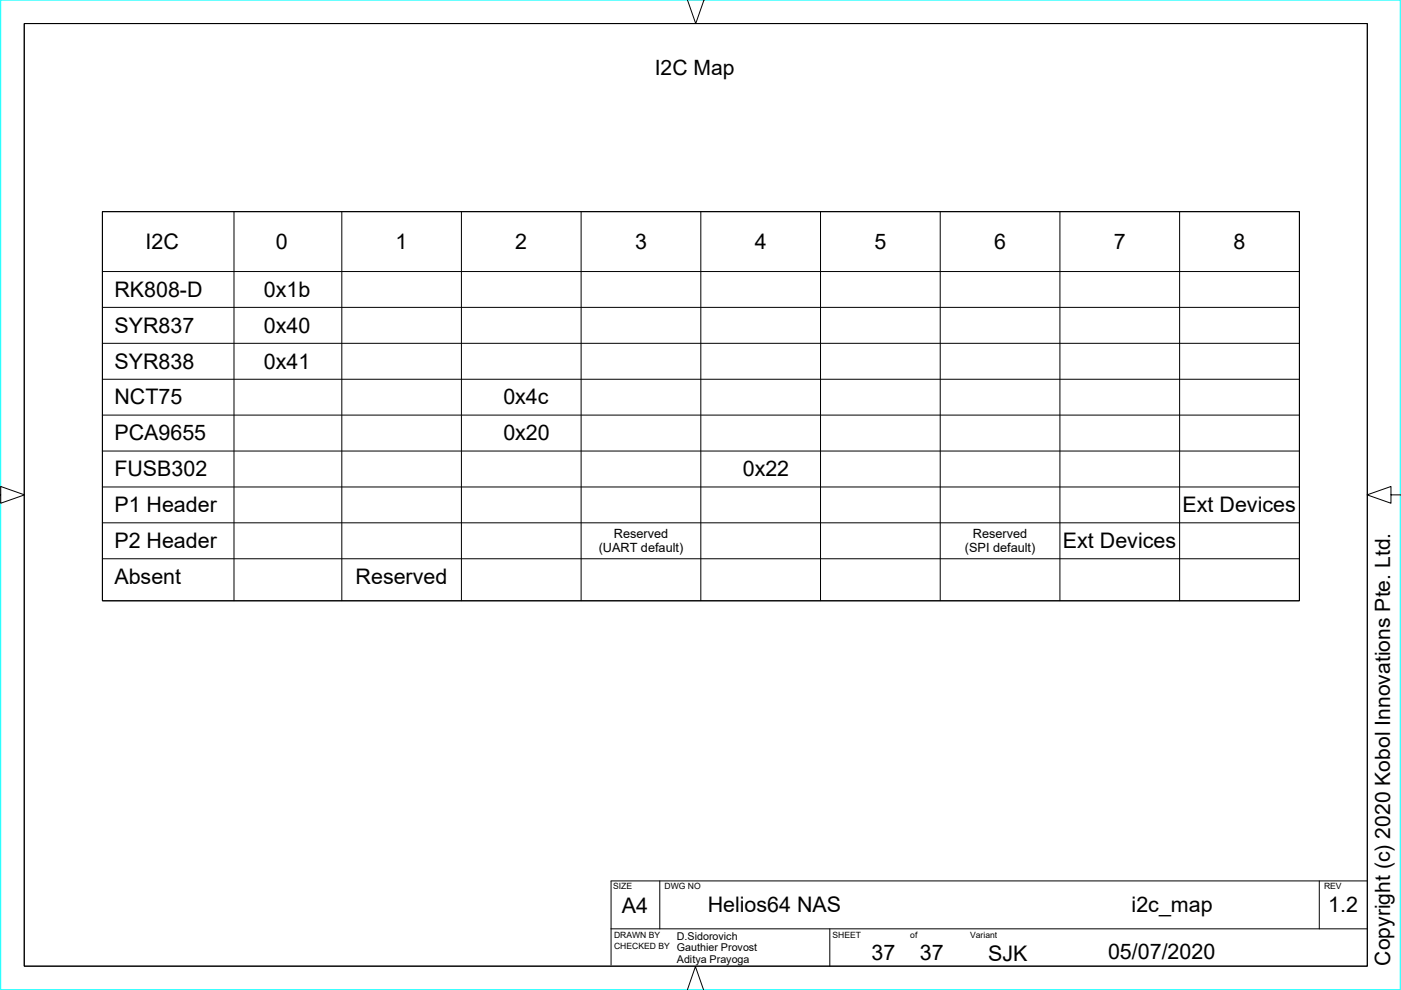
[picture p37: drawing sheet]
<svg xmlns="http://www.w3.org/2000/svg" width="297mm" height="210mm" viewBox="0 0 297 210" stroke-linecap="round" stroke-linejoin="round" font-family="sans-serif">
<defs><g id="words">
<g font-size="4.5">
<text x="138.8" y="16">I2C Map</text>
<text x="30.9" y="52.8">I2C</text>
<text x="58.5" y="52.8">0</text>
<text x="83.9" y="52.8">1</text>
<text x="109.3" y="52.8">2</text>
<text x="134.6" y="52.8">3</text>
<text x="160" y="52.8">4</text>
<text x="185.4" y="52.8">5</text>
<text x="210.8" y="52.8">6</text>
<text x="236.1" y="52.8">7</text>
<text x="261.5" y="52.8">8</text>
<text x="24.3" y="62.9">RK808-D</text>
<text x="56" y="62.9">0x1b</text>
<text x="24.3" y="70.5">SYR837</text>
<text x="56" y="70.5">0x40</text>
<text x="24.3" y="78.1">SYR838</text>
<text x="56" y="78.1">0x41</text>
<text x="24.3" y="85.7">NCT75</text>
<text x="106.7" y="85.7">0x4c</text>
<text x="24.3" y="93.4">PCA9655</text>
<text x="106.7" y="93.4">0x20</text>
<text x="24.3" y="101">FUSB302</text>
<text x="157.5" y="101">0x22</text>
<text x="24.3" y="108.6">P1 Header</text>
<text x="250.7" y="108.6">Ext Devices</text>
<text x="24.3" y="116.2">P2 Header</text>
<text x="225.4" y="116.2">Ext Devices</text>
<text x="24.3" y="123.8">Absent</text>
<text x="75.4" y="123.8">Reserved</text>
<text x="131.9" y="193.6">A4</text>
<text x="150" y="193.4">Helios64 NAS</text>
<text x="239.9" y="193.4">i2c_map</text>
<text x="281.6" y="193.4">1.2</text>
<text x="184.8" y="203.5">37</text>
<text x="195" y="203.5">37</text>
<text x="209.5" y="203.7">SJK</text>
<text x="234.9" y="203.4">05/07/2020</text>
<text x="294.7" y="204.7" transform="rotate(-90 294.7 204.7)">Copyright (c) 2020 Kobol Innovations Pte. Ltd.</text>
</g>
<g font-size="2.7">
<text x="126.9" y="117.1">(UART default)</text>
<text x="130.2" y="114.1">Reserved</text>
<text x="204.6" y="117.1">(SPI default)</text>
<text x="206.3" y="114.1">Reserved</text>
</g>
<g font-size="2.3" fill="#c0c0c0">
<text x="-1" y="11.3">J</text>
<text x="-.5" y="32.3">I</text>
</g>
<g font-size="2.3">
<text x="143.5" y="201.7">Gauthier Provost</text>
<text x="143.5" y="199.2">D.Sidorovich</text>
<text x="143.5" y="204.3">Aditya Prayoga</text>
</g>
<g font-size="1.8">
<text x="130" y="188.4">SIZE</text>
<text x="140.9" y="188.4">DWG NO</text>
<text x="280.7" y="188.4">REV</text>
<text x="130.2" y="198.8">DRAWN BY</text>
<text x="130.2" y="201.3">CHECKED BY</text>
<text x="176.5" y="198.8">SHEET</text>
<text x="193" y="198.8">of</text>
<text x="205.7" y="198.8">Variant</text>
</g>
</g></defs>
<path d="M.1 0h296.8v209.8h-296.8z" fill="none" stroke="#0ff" stroke-width=".21"/>
<g fill="none" stroke="#000" stroke-width=".21">
<path d="M149.3 -.1l-1.8 5.1-1.8-5M5.1 5h284.8v199.9h-284.8zM21.7 57.6h253.8M21.7 44.9h253.8v82.5h-253.8zM49.6 44.9v82.5M72.5 44.9v82.5M97.8 44.9v82.5M123.2 44.9v82.5M148.6 44.9v82.5M174 44.9v82.5M199.3 44.9v82.5M224.7 44.9v82.5"/>
<path d="M250.1 44.9v82.5M21.7 65.2h253.8M21.7 72.8h253.8M21.7 80.4h253.8M21.7 88h253.8M21.7 95.6h253.8M0 104.9h.1v-1.8l5.1 1.8-5.1 1.8v-1.8M21.7 103.3h253.8M21.7 110.8h253.8M21.7 118.5h253.8M294.9 104.9v1.8l-5-1.8 5-1.8v1.8h2.1M129.5 196.9h160.4"/>
<path d="M129.5 186.8h160.4M129.6 186.8v17.8M139.9 186.8v10.2M175.9 196.9v7.9M279.7 186.8v10.2M145.7 209.9l1.7-5 1.8 5"/>
</g>
<use href="#words"/>
</svg>
